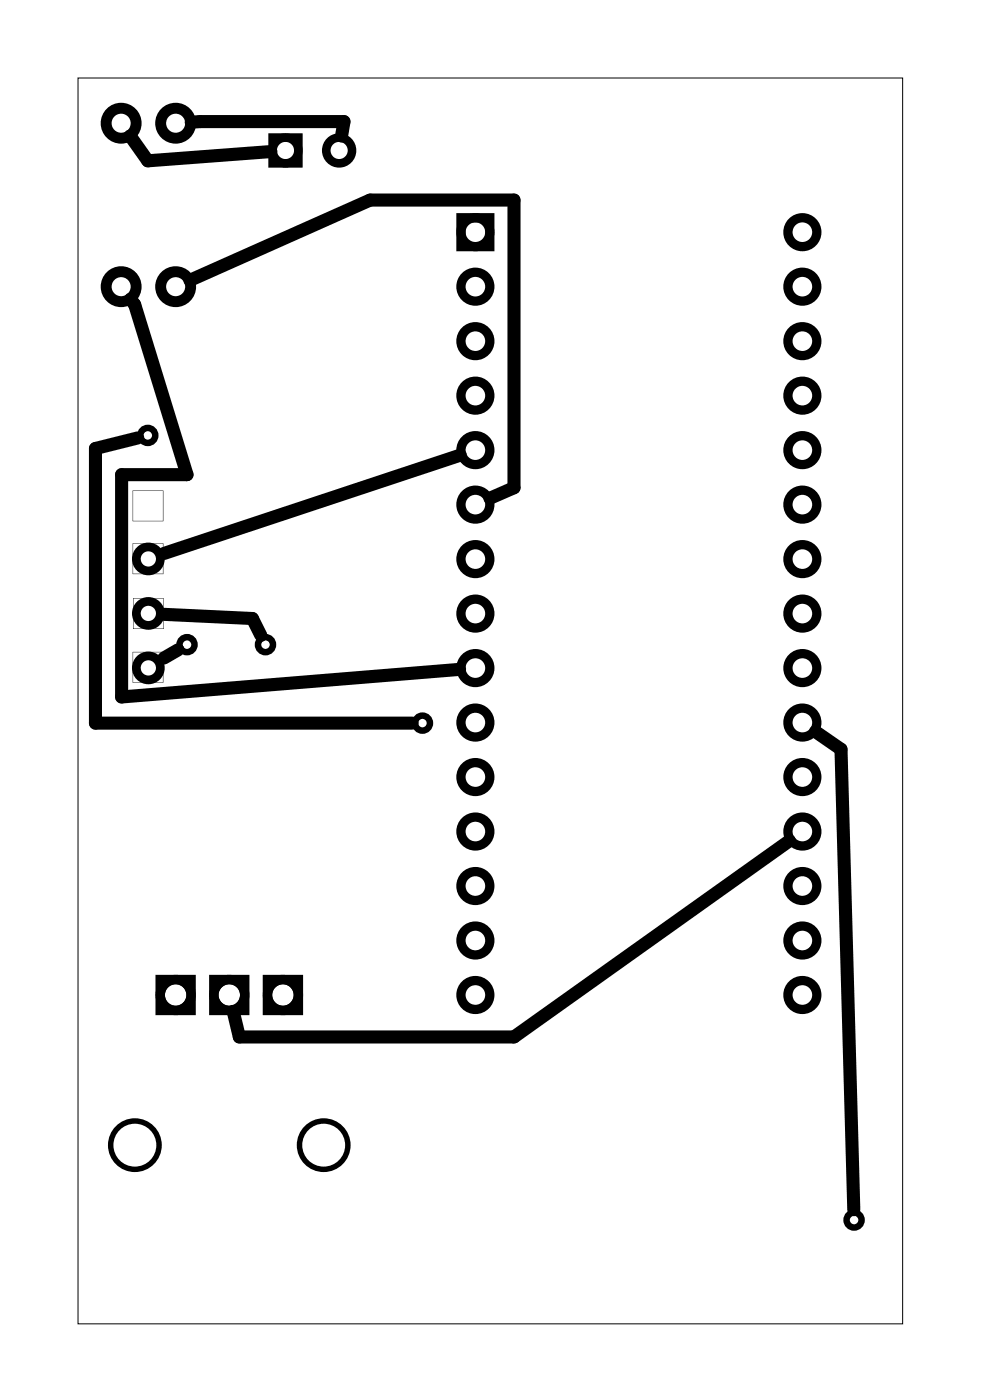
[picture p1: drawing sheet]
<svg xmlns="http://www.w3.org/2000/svg" width="46mm" height="65mm" viewBox="0 0 46 65" stroke-linecap="round" stroke-linejoin="round" font-family="sans-serif">
<path d="M3.6 3.6h38.5v58.1h-38.5z" fill="none" stroke="#000" stroke-width=".05"/>
<g fill="none" stroke="#000" stroke-width=".3">
<circle cx="6.9" cy="20.3" r=".35"/>
<circle cx="8.7" cy="30.1" r=".35"/>
<circle cx="12.4" cy="30.1" r=".35"/>
<circle cx="19.7" cy="33.7" r=".35"/>
<circle cx="39.8" cy="56.9" r=".35"/>
</g>
<g fill="none" stroke="#000" stroke-width=".4">
<path d="M12.7 6.4h1.2v1.2h-1.2z"/>
<circle cx="13.3" cy="7" r=".6"/>
<circle cx="15.8" cy="7" r=".6"/>
</g>
<g fill="none" stroke="#000" stroke-width=".43">
<path d="M21.5 10.2h1.3v1.3h-1.3z"/>
<circle cx="22.2" cy="10.8" r=".67"/>
<circle cx="22.2" cy="18.4" r=".67"/>
<circle cx="22.2" cy="13.4" r=".67"/>
<circle cx="22.2" cy="15.9" r=".67"/>
<circle cx="37.4" cy="10.8" r=".67"/>
<circle cx="37.4" cy="18.4" r=".67"/>
<circle cx="37.4" cy="15.9" r=".67"/>
<circle cx="37.4" cy="13.4" r=".67"/>
<circle cx="22.2" cy="38.8" r=".67"/>
<circle cx="22.2" cy="36.2" r=".67"/>
<circle cx="22.2" cy="33.7" r=".67"/>
<circle cx="22.2" cy="31.1" r=".67"/>
<circle cx="22.2" cy="28.6" r=".67"/>
<circle cx="22.2" cy="23.5" r=".67"/>
<circle cx="22.2" cy="21" r=".67"/>
<circle cx="22.2" cy="26.1" r=".67"/>
<circle cx="37.4" cy="33.7" r=".67"/>
<circle cx="37.4" cy="36.2" r=".67"/>
<circle cx="37.4" cy="31.1" r=".67"/>
<circle cx="37.4" cy="38.8" r=".67"/>
<circle cx="37.4" cy="28.6" r=".67"/>
<circle cx="37.4" cy="21" r=".67"/>
<circle cx="37.4" cy="26.1" r=".67"/>
<circle cx="37.4" cy="23.5" r=".67"/>
<circle cx="22.2" cy="43.8" r=".67"/>
<circle cx="22.2" cy="41.3" r=".67"/>
<circle cx="22.2" cy="46.4" r=".67"/>
<circle cx="37.4" cy="46.4" r=".67"/>
<circle cx="37.4" cy="41.3" r=".67"/>
<circle cx="37.4" cy="43.8" r=".67"/>
</g>
<g fill="none" stroke="#000" stroke-width=".44">
<circle cx="8.2" cy="46.4" r=".72"/>
<circle cx="10.7" cy="46.4" r=".72"/>
<circle cx="13.2" cy="46.4" r=".72"/>
</g>
<g fill="#000">
<path d="M6.2 30.4h1.4v1.4h-1.4zM6.2 30.4v1.4h1.4v-1.4z"/>
<path d="M6.2 25.3h1.4v1.5h-1.4zM6.2 25.3v1.5h1.4v-1.5z"/>
<path d="M6.2 22.9h1.4v1.4h-1.4zM6.2 22.9v1.4h1.4v-1.4z"/>
<path d="M6.2 27.9h1.4v1.4h-1.4zM6.2 27.9v1.4h1.4v-1.4z"/>
<path d="M7.2 45.4h1.9v1.9h-1.9zM7.7 46.4a.5 .5 0 0 0 1 0 .5 .5 0 0 0-1 0z"/>
<path d="M9.7 45.4h1.9v1.9h-1.9zM10.2 46.4a.5 .5 0 0 0 1 0 .5 .5 0 0 0-1 0z"/>
<path d="M12.2 45.4h1.9v1.9h-1.9zM12.7 46.4a.5 .5 0 0 0 1 0 .5 .5 0 0 0-1 0z"/>
</g>
<g fill="none" stroke="#000" stroke-width=".25">
<circle cx="6.3" cy="53.4" r="1.13"/>
<circle cx="15.1" cy="53.4" r="1.13"/>
</g>
<g fill="none" stroke="#000" stroke-width=".41">
<circle cx="6.9" cy="31.1" r=".56"/>
<circle cx="6.9" cy="26.1" r=".56"/>
<circle cx="6.9" cy="28.6" r=".56"/>
</g>
<g fill="none" stroke="#000" stroke-width=".51">
<circle cx="5.6" cy="5.7" r=".7"/>
<circle cx="5.6" cy="13.4" r=".7"/>
<circle cx="8.2" cy="5.7" r=".7"/>
<circle cx="8.2" cy="13.4" r=".7"/>
</g>
<path d="M6.1 6.3l.8 1.2 5.7-.4M6.1 13.9l.2 .3 2.4 7.9h-3v10.4l15.7-1.3M8.9 13.1l8.4-3.8h6.7v13.4l-1.2 .5M8.9 5.7h7.1l-.1 .6M6.4 20.4l-2 .5v12.8h14.8M7.7 28.6l4.1 .2 .4 .8M8.3 30.3l-.7 .4M21.5 21.2l-13.9 4.6M36.8 39.2l-12.8 9.1h-12.8l-.3-1.2M38 34.1l1.2 .8 .6 21.5" fill="none" stroke="#000" stroke-width=".61"/>
</svg>
